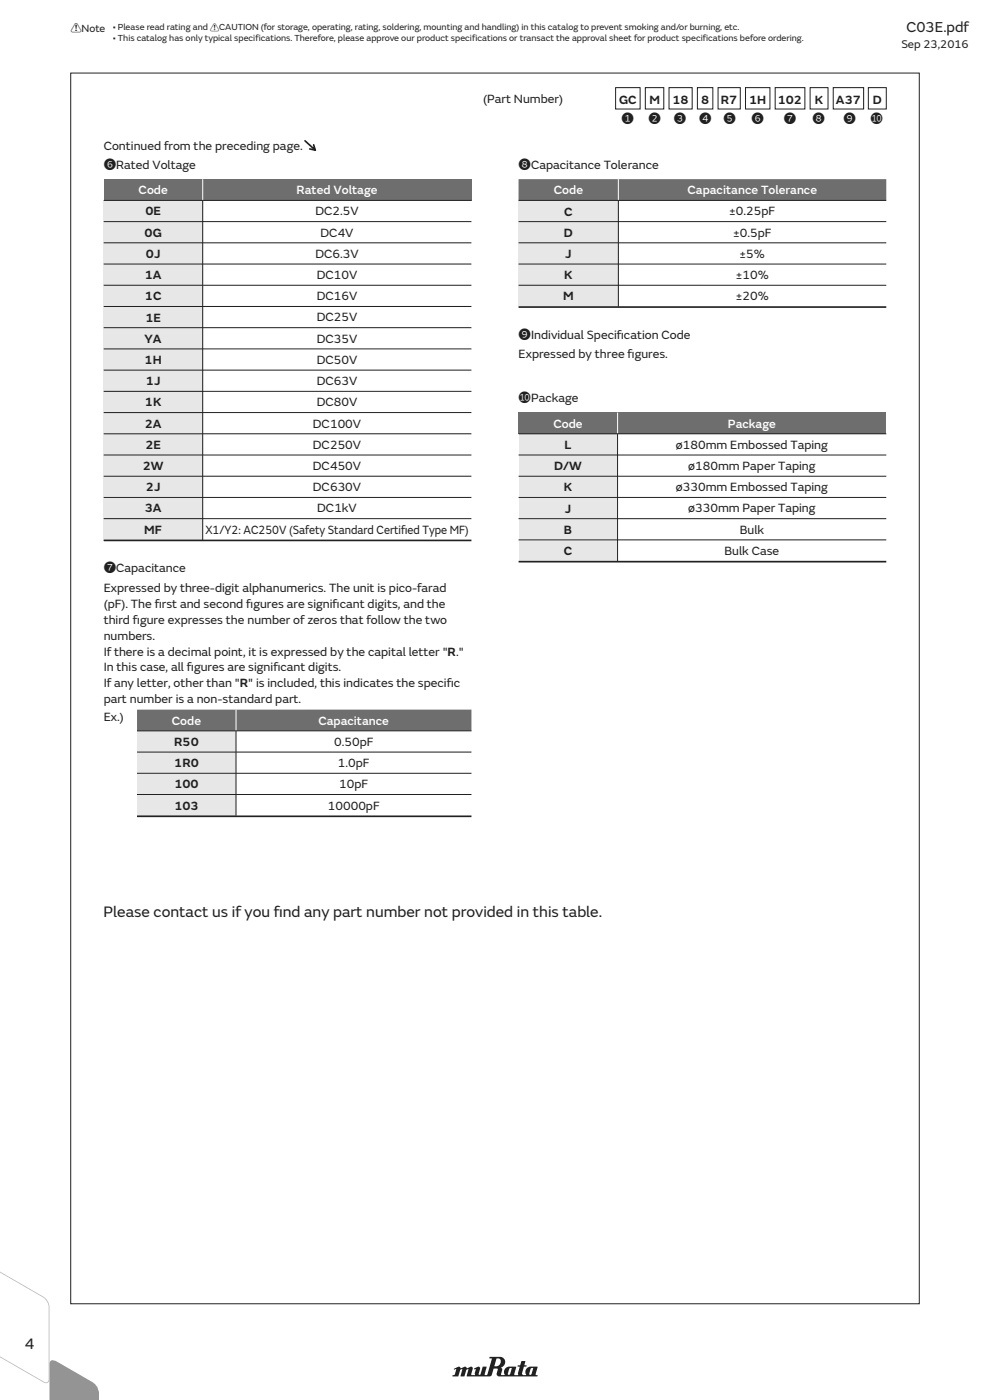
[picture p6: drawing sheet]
<svg xmlns="http://www.w3.org/2000/svg" width="210mm" height="297mm" viewBox="0 0 210 297" stroke-linecap="round" stroke-linejoin="round" font-family="sans-serif">
<defs><g id="words">
<g font-size="3.4" fill="#231f20">
<text x="22" y="194.5">Please contact us if you f</text>
<text x="58.1" y="194.5">ind any part number not provided in this table.</text>
<text x="5.3" y="286.1">4</text>
</g>
<text font-size="3.2" fill="#231f20" x="192.3" y="6.7">C03E.pdf</text>
<g font-size="2.6" fill="#231f20">
<text x="102.5" y="21.9">(Part Number)</text>
<text x="131.3" y="22">GC</text>
<text x="137.7" y="22">M</text>
<text x="142.6" y="22">18</text>
<text x="148.8" y="22">8</text>
<text x="152.9" y="22">R7</text>
<text x="158.9" y="22">1H</text>
<text x="165" y="22">102</text>
<text x="172.9" y="22">K</text>
<text x="177.3" y="22">A37</text>
<text x="185.1" y="22">D</text>
<text x="131.9" y="26.1">1</text>
<text x="137.5" y="26.1">2</text>
<text x="143" y="26.1">3</text>
<text x="148.3" y="26.1">4</text>
<text x="153.5" y="26.1">5</text>
<text x="159.4" y="26.1">6</text>
<text x="166.2" y="26.1">7</text>
<text x="172.3" y="26.1">8</text>
<text x="178.9" y="26.1">9</text>
<text x="184.7" y="26.1">:</text>
<text x="22" y="35.8">6Rated Voltage</text>
<text x="22" y="31.8">Continued from the preceding page.</text>
<text x="110" y="35.8">8Capacitance Tolerance</text>
<text x="30.8" y="45.7">0E</text>
<text x="66.9" y="45.7">DC2.5V</text>
<text x="119.7" y="45.7">C</text>
<text x="154.7" y="45.7">±0.25pF</text>
<text x="30.7" y="50.2">0G</text>
<text x="68" y="50.2">DC4V</text>
<text x="119.6" y="50.2">D</text>
<text x="155.5" y="50.2">±0.5pF</text>
<text x="30.7" y="59.2">1A</text>
<text x="31" y="54.7">0J</text>
<text x="66.9" y="54.7">DC6.3V</text>
<text x="67.2" y="59.2">DC10V</text>
<text x="119.7" y="59.2">K</text>
<text x="119.9" y="54.7">J</text>
<text x="156.1" y="59.2">±10%</text>
<text x="156.9" y="54.7">±5%</text>
<text x="30.7" y="63.7">1C</text>
<text x="67.2" y="63.7">DC16V</text>
<text x="119.5" y="63.7">M</text>
<text x="156.1" y="63.7">±20%</text>
<text x="30.8" y="68.2">1E</text>
<text x="67.2" y="68.2">DC25V</text>
<text x="110" y="71.8">9Individual Specif</text>
<text x="130.9" y="71.8">ication Code</text>
<text x="30.7" y="72.7">YA</text>
<text x="30.7" y="77.2">1H</text>
<text x="67.2" y="72.7">DC35V</text>
<text x="67.2" y="77.2">DC50V</text>
<text x="110" y="76">Expressed by three f</text>
<text x="133.1" y="76">igures.</text>
<text x="31" y="81.7">1J</text>
<text x="67.2" y="81.7">DC63V</text>
<text x="30.8" y="86.2">1K</text>
<text x="67.2" y="86.2">DC80V</text>
<text x="110" y="85.4">:Package</text>
<text x="30.7" y="90.7">2A</text>
<text x="30.8" y="95.2">2E</text>
<text x="66.4" y="90.7">DC100V</text>
<text x="66.4" y="95.2">DC250V</text>
<text x="119.7" y="95.2">L</text>
<text x="143.4" y="95.2">ø180mm Embossed Taping</text>
<text x="30.3" y="99.7">2W</text>
<text x="66.4" y="99.7">DC450V</text>
<text x="117.6" y="99.7">D/W</text>
<text x="146" y="99.7">ø180mm Paper Taping</text>
<text x="31" y="104.2">2J</text>
<text x="66.4" y="104.2">DC630V</text>
<text x="119.6" y="104.2">K</text>
<text x="143.4" y="104.2">ø330mm Embossed Taping</text>
<text x="30.6" y="113.2">MF</text>
<text x="30.7" y="108.7">3A</text>
<text x="43.6" y="113.2">X1/Y2: AC250V (Safety Standard Certif</text>
<text x="67.3" y="108.7">DC1kV</text>
<text x="85.1" y="113.2">ied Type MF)</text>
<text x="119.6" y="113.2">B</text>
<text x="119.8" y="108.7">J</text>
<text x="146" y="108.7">ø330mm Paper Taping</text>
<text x="156.9" y="113.2">Bulk</text>
<text x="119.6" y="117.7">C</text>
<text x="153.7" y="117.7">Bulk Case</text>
<text x="22" y="121.4">7Capacitance</text>
<text x="22" y="125.6">Expressed by three-digit alphanumerics. The unit is pico-farad</text>
<text x="22" y="128.9">(pF). The f</text>
<text x="32.8" y="128.9">irst and second f</text>
<text x="52.2" y="128.9">igures are signif</text>
<text x="70.6" y="128.9">icant digits, and the</text>
<text x="22" y="132.3">third f</text>
<text x="22" y="135.7">numbers.</text>
<text x="28.2" y="132.3">igure expresses the number of zeros that follow the two</text>
<text x="22" y="139.1">If there is a decimal point, it is expressed by the capital letter &quot;R.&quot;</text>
<text x="22" y="142.4">In this case, all f</text>
<text x="39.7" y="142.4">igures are signif</text>
<text x="58" y="142.4">icant digits.</text>
<text x="22" y="145.8">If any letter, other than &quot;R&quot; is included, this indicates the specif</text>
<text x="22" y="149.2">part number is a non-standard part.</text>
<text x="94.8" y="145.8">ic</text>
<text x="22" y="153">Ex.)</text>
<text x="37" y="158.2">R50</text>
<text x="70.9" y="158.2">0.50pF</text>
<text x="37" y="162.7">1R0</text>
<text x="37" y="167.2">100</text>
<text x="71.7" y="162.7">1.0pF</text>
<text x="72" y="167.2">10pF</text>
<text x="37" y="171.7">103</text>
<text x="69.5" y="171.7">10000pF</text>
</g>
<g font-size="2.6" fill="#fff">
<text x="29.4" y="41.2">Code</text>
<text x="62.9" y="41.2">Rated Voltage</text>
<text x="117.5" y="41.2">Code</text>
<text x="145.8" y="41.2">Capacitance Tolerance</text>
<text x="117.4" y="90.7">Code</text>
<text x="154.4" y="90.7">Package</text>
<text x="36.5" y="153.7">Code</text>
<text x="67.5" y="153.7">Capacitance</text>
</g>
<text font-size="2.5" fill="#231f20" x="191.2" y="10.3">Sep 23,2016</text>
<text font-size="2.3" fill="#231f20" x="15" y="6.9">!Note</text>
<g font-size="1.9" fill="#231f20">
<text x="23.9" y="6.5">• Please read rating and !CAUTION (for storage, operating, rating, soldering, mounting and handling) in this catalog to prevent smoking and/or burning, etc.</text>
<text x="23.9" y="8.8">• This catalog has only typical specifications. Therefore, please approve our product specifications or transact the approval sheet for product specifications before ordering.</text>
</g>
</g></defs>
<path d="M96.3 290.4l.1 .2 .3-.2a1.12 1.12 0 0 1-.5 1.3h-.2v.3h1.2l.4-1.4 .4-.2-.2 1.6h.7l.4-1.4 .4-.2-.2 1.6h5l.2-.3 .5-1.4 .8 .1-.3 1a.5 .5 0 0 0 .5 .6h8.2v-.3l-.4-.1 .4-1.7h-1.4a1.22 1.22 0 0 0-1 1.8h-.7l-.2-.3 .4-1.5 .6-.1v-.1l-.5-.1 .2-.8-.8-.1-.3 .9-.5 .1v.2l.4 .1a2.03 2.03 0 0 0-.3 1.6l-.7 .1-.1-.1 .3-1.7a3.3 3.3 0 0 0-2 .2 1.35 1.35 0 0 0-.4 1.6h-.7l.2-1.2-.2-.4a1.18 1.18 0 0 0 .8-1.4 1.18 1.18 0 0 0-1.4-.9l-1.8 .1-.1 .3 .5 .1-.9 3.2-.2 .2-.4-.1 .4-1.7h-.8l-.5 1.6-.2 .2-.2-.2 .4-1.2-.4-.4-1 .4 .1 .2h.3l-.2 1.2h-.6l-.2-.1 .4-1.3-.2-.3-.2-.1-.8 .4-.3-.3-.2-.1-.8 .4-.5-.4zM105.3 288.2a.71 .71 0 0 1 .9 .3 .71 .71 0 0 1-.2 .9l-.3 .4h-.8zM108.1 290.3h.5l-.4 1.2-.3 .2-.2-.2zM112.6 290.3h.5l-.3 1.2-.4 .2-.2-.2z" fill="#231f20"/>
<path d="M0 268l9.6 7.3 .7 1.2 .2 .8v15.2a.79 .79 0 0 1-.4 .9 .79 .79 0 0 1-.9-.1l-9.2-7.1v-.2l9.6 7.2a.57 .57 0 0 0 .7-.7v-15.2a2.68 2.68 0 0 0-1.2-2.1l-9.1-7z" fill="#bbbdc0"/>
<path d="M10.6 288.9a.99 .99 0 0 1 1.4-.1l7.5 4.3a3.5 3.5 0 0 1 1.5 3.9h-10.5z" fill="#939598"/>
<path d="M15 15.5h180v261.1h-180zM130.6 18.6h5.2v4.5h-5.2zM136.9 18.6h3.9v4.5h-3.9zM141.9 18.6h4.9v4.5h-4.9zM147.9 18.6h3.3v4.5h-3.3zM152.3 18.6h4.7v4.5h-4.7zM158.1 18.6h5.2v4.5h-5.2zM164.4 18.6h6.3v4.5h-6.3zM171.8 18.6h3.8v4.5h-3.8zM176.7 18.6h6.5v4.5h-6.5zM184.2 18.6h3.8v4.5h-3.8z" fill="none" stroke="#231f20" stroke-width=".21"/>
<g fill="#e6e7e8">
<path d="M29.1 155h21v18.1h-21z"/>
<path d="M22 42.5h21v72.1h-21z"/>
<path d="M110 42.5h21.2v22.5h-21.2z"/>
<path d="M110 92h21v27.2h-21z"/>
</g>
<path d="M29.1 150.5h70.9v4.5h-70.9z" fill="#6d6e70"/>
<path d="M29.1 159.5h70.9M50.1 155v18.1M29.1 164h70.9M29.1 168.5h70.9" fill="none" stroke="#231f20" stroke-width=".21"/>
<path d="M29.1 173.2h70.9" fill="none" stroke="#231f20" stroke-width=".35"/>
<path d="M22 38h78v4.5h-78z" fill="#6d6e70"/>
<g fill="none" stroke="#231f20" stroke-width=".21">
<path d="M22 47h78M22 51.5h78M22 56h78M22 42.5h78M43 42.5v72.1M22 60.5h78M22 65h78M22 69.5h78M22 74h78M22 78.5h78M22 83h78M22 87.5h78"/>
<path d="M22 92h78M22 96.5h78M22 101h78M22 105.5h78M22 110h78M29.1 155h70.9"/>
</g>
<path d="M22 114.6h78" fill="none" stroke="#231f20" stroke-width=".35"/>
<path d="M43 38v4.5M50.1 150.5v4.5" fill="none" stroke="#fff" stroke-width=".21"/>
<path d="M110 87.5h78v4.5h-78z" fill="#6d6e70"/>
<path d="M110 96.5h78M131 92v27.2M110 101h78M110 105.5h78M110 110h78M110 114.5h78" fill="none" stroke="#231f20" stroke-width=".21"/>
<path d="M110 119.2h78" fill="none" stroke="#231f20" stroke-width=".35"/>
<path d="M110 38h78v4.5h-78z" fill="#6d6e70"/>
<path d="M110 47h78M110 51.5h78M110 56h78M110 42.5h78M131.2 42.5v22.5M110 60.5h78M110 92h78" fill="none" stroke="#231f20" stroke-width=".21"/>
<path d="M64.7 29.9l2.2 2-.4-1.2M65.7 31.6l1.2 .3M110 65.1h78" fill="none" stroke="#231f20" stroke-width=".35"/>
<path d="M131.2 38v4.5M131 87.5v4.5" fill="none" stroke="#fff" stroke-width=".21"/>
<use href="#words"/>
</svg>
